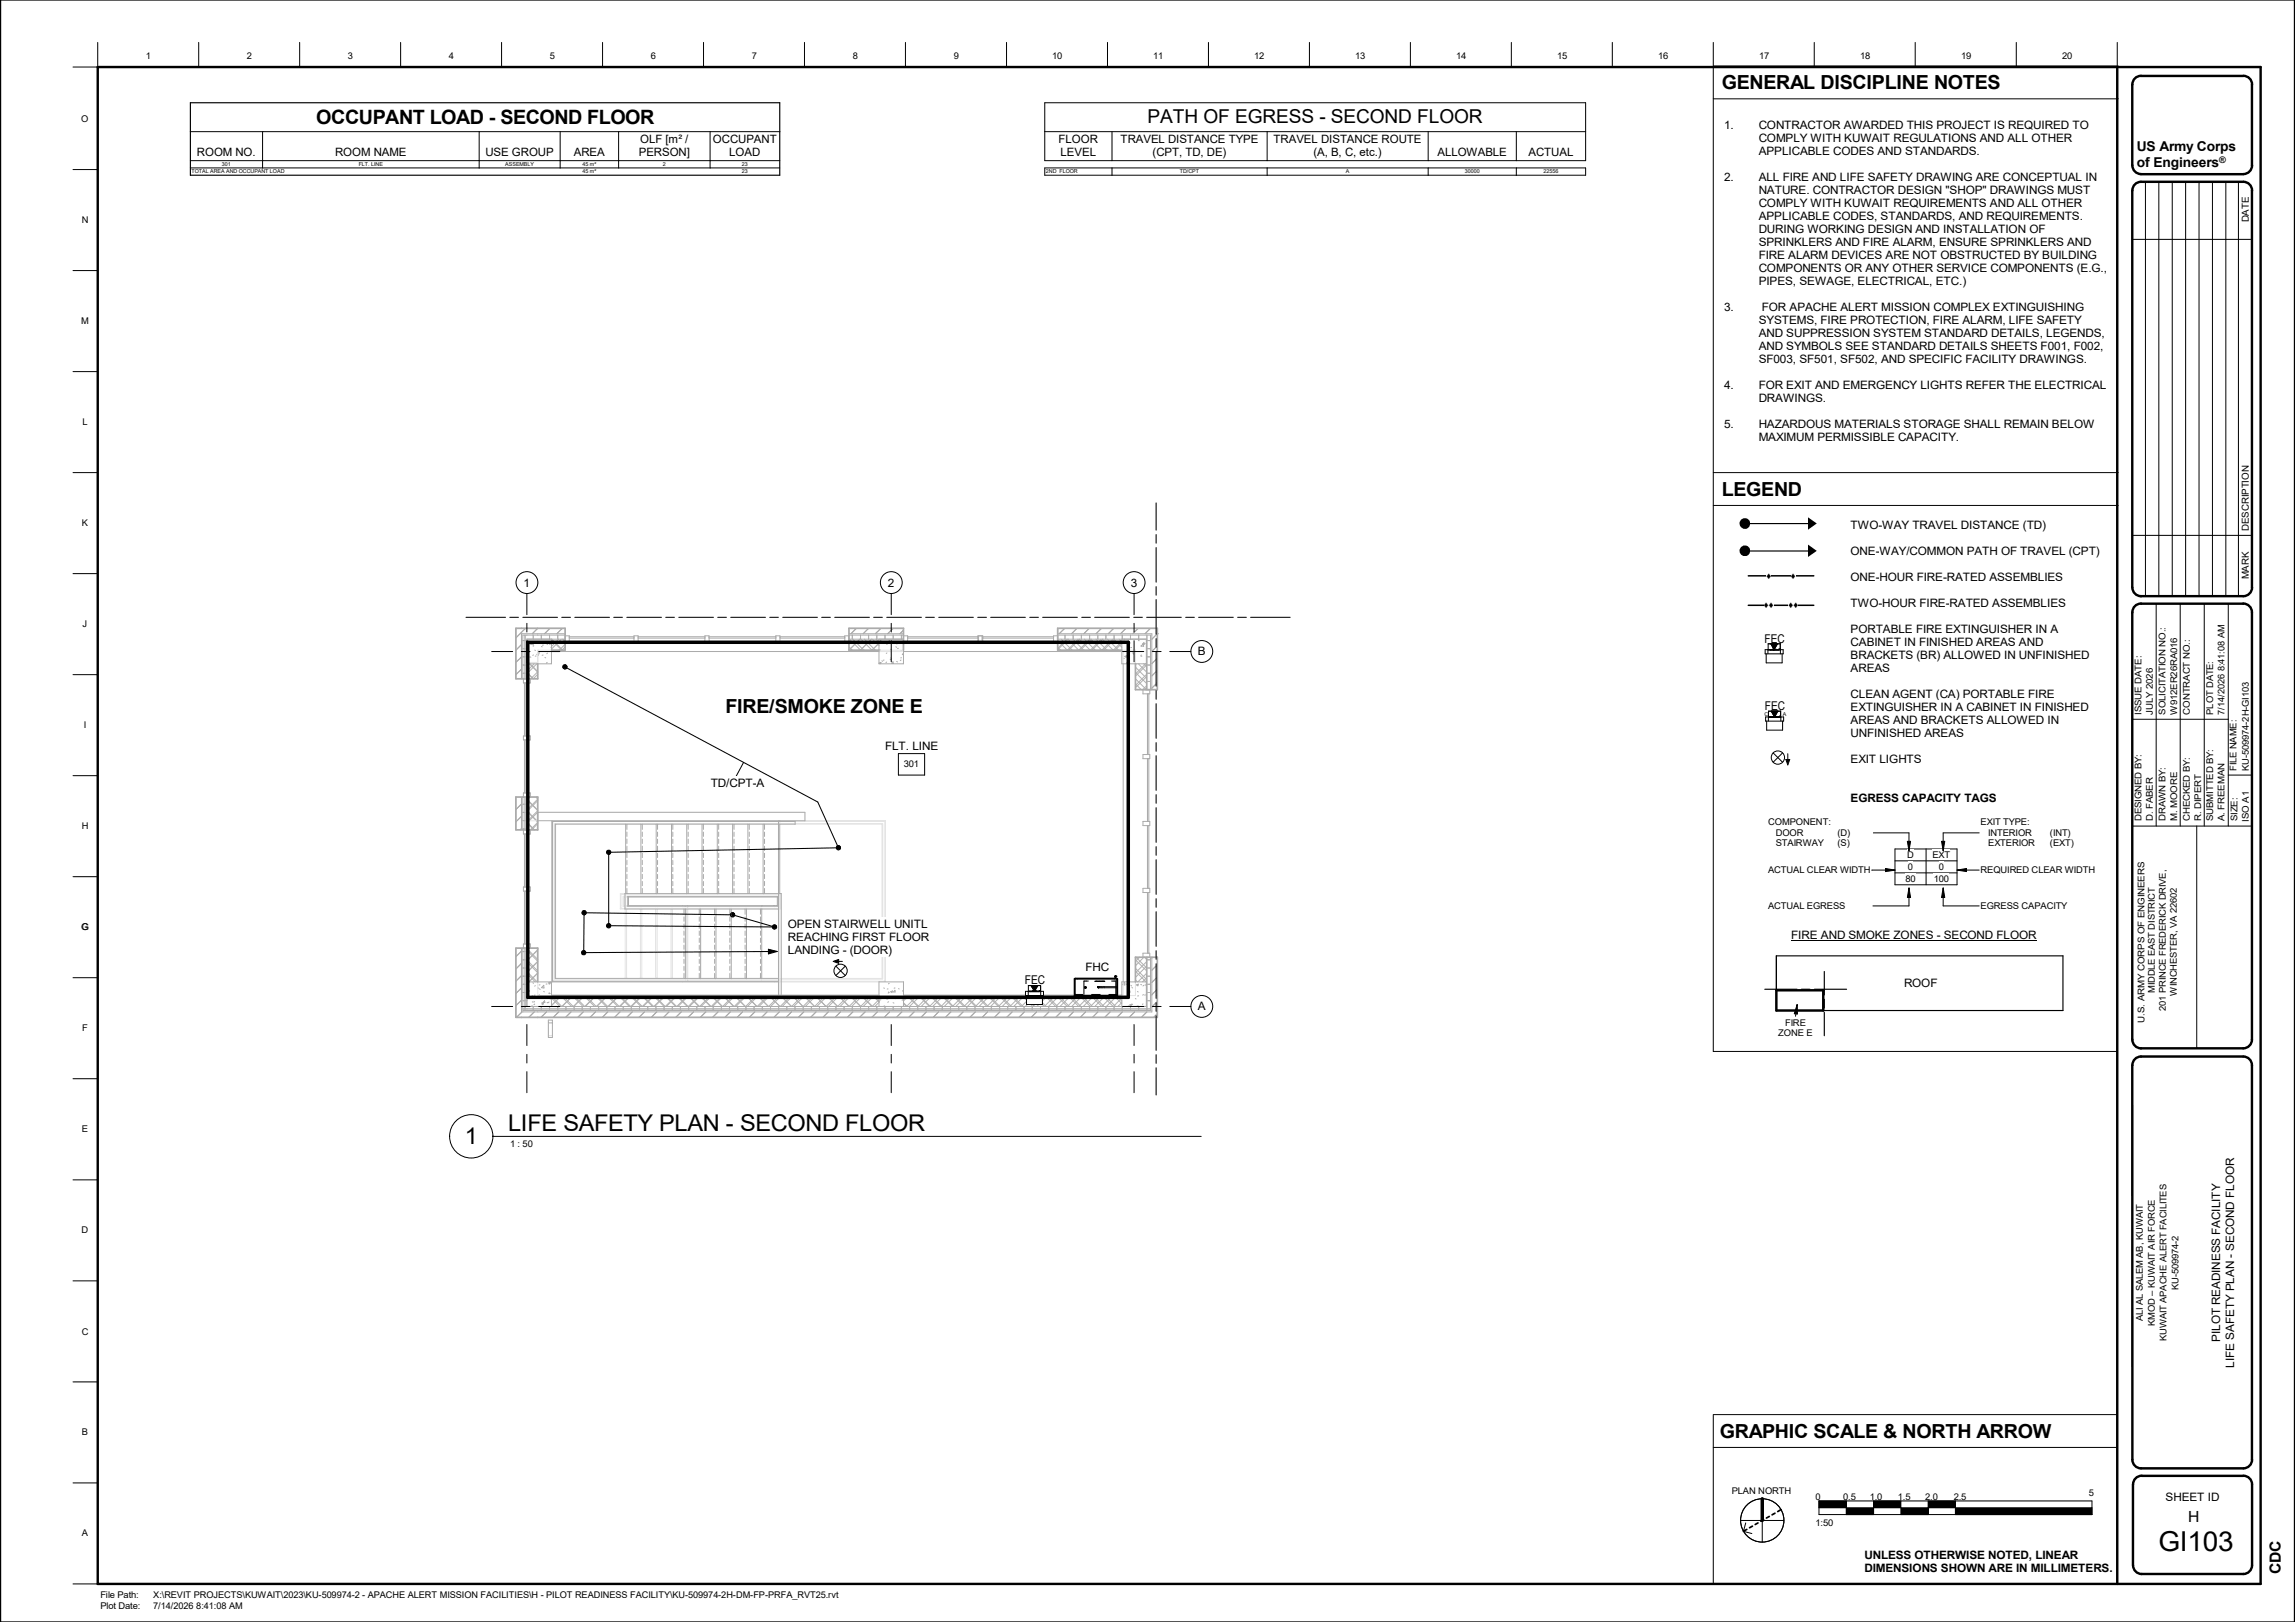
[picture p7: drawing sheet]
<svg xmlns="http://www.w3.org/2000/svg" width="841mm" height="594mm" viewBox="0 0 841 594" stroke-linecap="round" stroke-linejoin="round" font-family="sans-serif">
<defs><g id="words">
<text font-size="10.1" x="791" y="567.9">GI103</text>
<g font-size="8.4">
<text x="170.3" y="418.9">1</text>
<text x="186.2" y="414.2">LIFE SAFETY PLAN -</text>
<text x="271.2" y="414.2">SECOND FLOOR</text>
</g>
<text font-size="7.2" x="115.9" y="45.3">OCCUPANT LOAD - SECOND FLOOR</text>
<g font-size="7.1">
<text x="630.9" y="32.7">GENERAL DISCIPLINE NOTES</text>
<text x="630.9" y="181.7">LEGEND</text>
<text x="265.8" y="261.3">FIRE/SMOKE ZONE E</text>
<text x="630.3" y="526.7">GRAPHIC SCALE &amp; NORTH ARROW</text>
</g>
<text font-size="7" x="420.5" y="45.2">PATH OF EGRESS - SECOND FLOOR</text>
<g font-size="5.6">
<text x="801.8" y="557.4">H</text>
<text x="835.8" y="576.7" transform="rotate(-90 835.8 576.7)">CDC</text>
</g>
<g font-size="5">
<text x="783.1" y="55.5">US Army Corps</text>
<text x="783.1" y="61.3">of Engineers</text>
</g>
<g font-size="4.4">
<text x="646.6" y="235.3">FEC</text>
<text x="646.8" y="260">FEC</text>
<text x="375.6" y="360.5">FEC</text>
</g>
<g font-size="4.3">
<text x="191.9" y="214.8">1</text>
<text x="325.4" y="214.8">2</text>
<text x="414.4" y="214.8">3</text>
<text x="439" y="240">B</text>
<text x="324.4" y="274.8">FLT. LINE</text>
<text x="260.4" y="288.1">TD/CPT-A</text>
<text x="697.7" y="361.4">ROOF</text>
<text x="439" y="370.1">A</text>
<text x="813.6" y="491.5" transform="rotate(-90 813.6 491.5)">PILOT READINESS FACILITY</text>
<text x="818.7" y="500.9" transform="rotate(-90 818.7 500.9)">LIFE SAFETY PLAN - SECOND FLOOR</text>
</g>
<g font-size="4.2">
<text x="631.8" y="47.4">1.</text>
<text x="644.5" y="47.4">CONTRACTOR AWARDED THIS PROJECT IS REQUIRED TO</text>
<text x="234.7" y="52.5">OLF [m² /</text>
<text x="261.3" y="52.5">OCCUPANT</text>
<text x="387.9" y="52.5">FLOOR</text>
<text x="410.7" y="52.5">TRAVEL DISTANCE TYPE</text>
<text x="466.7" y="52.5">TRAVEL DISTANCE ROUTE</text>
<text x="644.5" y="52.2">COMPLY WITH KUWAIT REGULATIONS AND ALL OTHER</text>
<text x="72.2" y="57.3">ROOM NO.</text>
<text x="122.8" y="57.3">ROOM NAME</text>
<text x="177.9" y="57.3">USE GROUP</text>
<text x="210.3" y="57.3">AREA</text>
<text x="234.1" y="57.2">PERSON]</text>
<text x="267.3" y="57.2">LOAD</text>
<text x="388.6" y="57.2">LEVEL</text>
<text x="422.4" y="57.2">(CPT, TD, DE)</text>
<text x="481.3" y="57.2">(A, B, C, etc.)</text>
<text x="526.8" y="57.3">ALLOWABLE</text>
<text x="560.1" y="57.3">ACTUAL</text>
<text x="644.5" y="56.9">APPLICABLE CODES AND STANDARDS.</text>
<text x="631.8" y="66.4">2.</text>
<text x="644.5" y="66.4">ALL FIRE AND LIFE SAFETY DRAWING ARE CONCEPTUAL IN</text>
<text x="644.5" y="71.2">NATURE. CONTRACTOR DESIGN &quot;SHOP&quot; DRAWINGS MUST</text>
<text x="644.5" y="75.9">COMPLY WITH KUWAIT REQUIREMENTS AND ALL OTHER</text>
<text x="644.5" y="80.7">APPLICABLE CODES, STANDARDS, AND REQUIREMENTS.</text>
<text x="644.5" y="85.5">DURING WORKING DESIGN AND INSTALLATION OF</text>
<text x="644.5" y="90.3">SPRINKLERS AND FIRE ALARM, ENSURE SPRINKLERS AND</text>
<text x="644.5" y="95">FIRE ALARM DEVICES ARE NOT OBSTRUCTED BY BUILDING</text>
<text x="644.5" y="99.8">COMPONENTS OR ANY OTHER SERVICE COMPONENTS (E.G.,</text>
<text x="644.5" y="104.5">PIPES, SEWAGE, ELECTRICAL, ETC.)</text>
<text x="631.8" y="114">3.</text>
<text x="644.5" y="118.8">SYSTEMS, FIRE PROTECTION, FIRE ALARM, LIFE SAFETY</text>
<text x="645.7" y="114">FOR APACHE ALERT MISSION COMPLEX EXTINGUISHING</text>
<text x="644.5" y="123.6">AND SUPPRESSION SYSTEM STANDARD DETAILS, LEGENDS,</text>
<text x="644.5" y="128.4">AND SYMBOLS SEE STANDARD DETAILS SHEETS F001, F002,</text>
<text x="644.5" y="133.1">SF003, SF501, SF502, AND SPECIFIC FACILITY DRAWINGS.</text>
<text x="631.8" y="142.6">4.</text>
<text x="644.5" y="142.6">FOR EXIT AND EMERGENCY LIGHTS REFER THE ELECTRICAL</text>
<text x="644.5" y="147.4">DRAWINGS.</text>
<text x="631.8" y="156.9">5.</text>
<text x="644.5" y="156.9">HAZARDOUS MATERIALS STORAGE SHALL REMAIN BELOW</text>
<text x="644.5" y="161.7">MAXIMUM PERMISSIBLE CAPACITY.</text>
<text x="678.2" y="193.6">TWO-WAY TRAVEL DISTANCE (TD)</text>
<text x="678.2" y="203.2">ONE-WAY/COMMON PATH OF TRAVEL (CPT)</text>
<text x="678.2" y="212.7">ONE-HOUR FIRE-RATED ASSEMBLIES</text>
<text x="678.2" y="222.2">TWO-HOUR FIRE-RATED ASSEMBLIES</text>
<text x="678.2" y="231.7">PORTABLE FIRE EXTINGUISHER IN A</text>
<text x="678.2" y="236.5">CABINET IN FINISHED AREAS AND</text>
<text x="678.2" y="241.3">BRACKETS (BR) ALLOWED IN UNFINISHED</text>
<text x="678.2" y="246">AREAS</text>
<text x="678.2" y="255.6">CLEAN AGENT (CA) PORTABLE FIRE</text>
<text x="678.2" y="260.3">EXTINGUISHER IN A CABINET IN FINISHED</text>
<text x="678.2" y="265.1">AREAS AND BRACKETS ALLOWED IN</text>
<text x="678.2" y="269.8">UNFINISHED AREAS</text>
<text x="678.2" y="279.4">EXIT LIGHTS</text>
<text x="678.2" y="293.8">EGRESS CAPACITY TAGS</text>
<text x="288.8" y="339.8">OPEN STAIRWELL UNITL</text>
<text x="288.8" y="344.6">REACHING FIRST FLOOR</text>
<text x="656.4" y="343.8">FIRE AND SMOKE ZONES -</text>
<text x="712.3" y="343.8">SECOND FLOOR</text>
<text x="288.8" y="349.3">LANDING -</text>
<text x="311.4" y="349.3">(DOOR)</text>
<text x="397.8" y="355.8">FHC</text>
<text x="793.6" y="549.7">SHEET ID</text>
<text x="683.2" y="570.8">UNLESS OTHERWISE NOTED, LINEAR</text>
<text x="683.2" y="575.8">DIMENSIONS SHOWN ARE IN MILLIMETERS.</text>
</g>
<g font-size="3.5">
<text x="824.1" y="81.4" transform="rotate(-90 824.1 81.4)">DATE</text>
<text x="824.1" y="194.4" transform="rotate(-90 824.1 194.4)">DESCRIPTION</text>
<text x="824.1" y="212.2" transform="rotate(-90 824.1 212.2)">MARK</text>
</g>
<g font-size="3.4">
<text x="53.5" y="21.5">1</text>
<text x="90.5" y="21.5">2</text>
<text x="127.5" y="21.5">3</text>
<text x="164.5" y="21.5">4</text>
<text x="201.5" y="21.5">5</text>
<text x="238.5" y="21.5">6</text>
<text x="275.5" y="21.5">7</text>
<text x="312.5" y="21.5">8</text>
<text x="349.5" y="21.5">9</text>
<text x="385.6" y="21.5">10</text>
<text x="422.6" y="21.5">11</text>
<text x="459.6" y="21.5">12</text>
<text x="496.6" y="21.5">13</text>
<text x="533.7" y="21.5">14</text>
<text x="570.7" y="21.5">15</text>
<text x="607.7" y="21.5">16</text>
<text x="644.7" y="21.5">17</text>
<text x="681.7" y="21.5">18</text>
<text x="718.7" y="21.5">19</text>
<text x="755.6" y="21.5">20</text>
<text x="29.8" y="44.6">O</text>
<text x="29.9" y="81.6">N</text>
<text x="29.8" y="118.6">M</text>
<text x="30.2" y="155.6">L</text>
<text x="30" y="192.6">K</text>
<text x="647.3" y="211.9">♦</text>
<text x="656.3" y="211.9">♦</text>
<text x="646.4" y="222.7">♦♦</text>
<text x="655.4" y="222.7">♦♦</text>
<text x="30.3" y="229.6">J</text>
<text x="784.8" y="261.7" transform="rotate(-90 784.8 261.7)">ISSUE DATE:</text>
<text x="788.9" y="261.7" transform="rotate(-90 788.9 261.7)">JULY 2026</text>
<text x="793.6" y="261.7" transform="rotate(-90 793.6 261.7)">SOLICITATION NO.:</text>
<text x="797.8" y="261.7" transform="rotate(-90 797.8 261.7)">W912ER26RA016</text>
<text x="802.4" y="261.7" transform="rotate(-90 802.4 261.7)">CONTRACT NO.:</text>
<text x="811.1" y="261.7" transform="rotate(-90 811.1 261.7)">PLOT DATE:</text>
<text x="815.2" y="261.7" transform="rotate(-90 815.2 261.7)">7/14/2026 8:41:08 AM</text>
<text x="30.7" y="266.6">I</text>
<text x="331.2" y="281.1">301</text>
<text x="819.6" y="282.3" transform="rotate(-90 819.6 282.3)">FILE NAME:</text>
<text x="824.1" y="282.3" transform="rotate(-90 824.1 282.3)">KU-509974-2H-GI103</text>
<text x="29.9" y="303.6">H</text>
<text x="648" y="302.3">COMPONENT:</text>
<text x="725.8" y="302.3">EXIT TYPE:</text>
<text x="784.8" y="300.8" transform="rotate(-90 784.8 300.8)">DESIGNED BY:</text>
<text x="788.9" y="300.8" transform="rotate(-90 788.9 300.8)">D. FABER</text>
<text x="793.6" y="300.8" transform="rotate(-90 793.6 300.8)">DRAWN BY:</text>
<text x="797.8" y="300.8" transform="rotate(-90 797.8 300.8)">M. MOORE</text>
<text x="802.4" y="300.8" transform="rotate(-90 802.4 300.8)">CHECKED BY:</text>
<text x="806.6" y="300.8" transform="rotate(-90 806.6 300.8)">R. DIPERT</text>
<text x="811.1" y="300.8" transform="rotate(-90 811.1 300.8)">SUBMITTED BY:</text>
<text x="815.2" y="300.8" transform="rotate(-90 815.2 300.8)">A. FREEMAN</text>
<text x="820" y="300.8" transform="rotate(-90 820 300.8)">SIZE:</text>
<text x="824.1" y="300.9" transform="rotate(-90 824.1 300.9)">ISO A1</text>
<text x="650.7" y="306.2">DOOR</text>
<text x="650.7" y="310">STAIRWAY</text>
<text x="673.4" y="306.2">(D)</text>
<text x="673.4" y="310">(S)</text>
<text x="728.6" y="306.2">INTERIOR</text>
<text x="728.6" y="310">EXTERIOR</text>
<text x="751.2" y="306.2">(INT)</text>
<text x="751.2" y="310">(EXT)</text>
<text x="698.9" y="314.2">D</text>
<text x="708.2" y="314.2">EXT</text>
<text x="648" y="319.8">ACTUAL CLEAR WIDTH</text>
<text x="698.2" y="323">80</text>
<text x="699.2" y="318.6">0</text>
<text x="708.7" y="323">100</text>
<text x="710.5" y="318.6">0</text>
<text x="725.8" y="319.8">REQUIRED CLEAR WIDTH</text>
<text x="648" y="333">ACTUAL EGRESS</text>
<text x="725.8" y="333">EGRESS CAPACITY</text>
<text x="29.8" y="340.6">G</text>
<text x="789.7" y="363.8" transform="rotate(-90 789.7 363.8)">MIDDLE EAST DISTRICT</text>
<text x="797.7" y="364.6" transform="rotate(-90 797.7 364.6)">WINCHESTER, VA 22602</text>
<text x="793.7" y="370.2" transform="rotate(-90 793.7 370.2)">201 PRINCE FREDERICK DRIVE,</text>
<text x="30.1" y="377.6">F</text>
<text x="654.2" y="375.8">FIRE</text>
<text x="785.8" y="374.5" transform="rotate(-90 785.8 374.5)">U.S. ARMY CORPS OF ENGINEERS</text>
<text x="651.6" y="379.6">ZONE E</text>
<text x="30" y="414.7">E</text>
<text x="186.9" y="420.1">1 : 50</text>
<text x="29.9" y="451.7">D</text>
<text x="798.3" y="472.5" transform="rotate(-90 798.3 472.5)">KU-509974-2</text>
<text x="785.2" y="483.9" transform="rotate(-90 785.2 483.9)">ALI AL SALEM AB, KUWAIT</text>
<text x="789.7" y="485.6" transform="rotate(-90 789.7 485.6)">KMOD – KUWAIT AIR FORCE</text>
<text x="29.9" y="488.8">C</text>
<text x="794" y="491.3" transform="rotate(-90 794 491.3)">KUWAIT APACHE ALERT FACILITES</text>
<text x="30" y="525.7">B</text>
<text x="634.6" y="547.1">PLAN NORTH</text>
<text x="665.3" y="549.3">0</text>
<text x="675.5" y="549.3">0.5</text>
<text x="685.2" y="549.3">1.0</text>
<text x="695.5" y="549.3">1.5</text>
<text x="705.5" y="549.3">2.0</text>
<text x="715.9" y="549.3">2.5</text>
<text x="765.5" y="548">5</text>
<text x="30" y="562.7">A</text>
<text x="665.3" y="558.8">1:50</text>
<text x="36.8" y="585.4">File Path:</text>
<text x="56.1" y="585.4">X:\REVIT PROJECTS\KUWAIT\2023\KU-509974-2 - APACHE ALERT MISSION FACILITIES\H - PILOT READINESS FACILITY\KU-509974-2H-DM-FP-PRFA_RVT25.rvt</text>
<text x="36.8" y="589.5">Plot Date:</text>
<text x="56.1" y="589.5">7/14/2026 8:41:08 AM</text>
</g>
<text font-size="3.3" x="813.3" y="59.8">®</text>
<g font-size="2">
<text x="70.2" y="63.5">TOTAL AREA AND OCCUPANT LOAD</text>
<text x="81.3" y="60.8">301</text>
<text x="131.4" y="60.8">FLT. LINE</text>
<text x="185.2" y="60.8">ASSEMBLY</text>
<text x="213.4" y="63.5">45 m²</text>
<text x="213.4" y="60.8">45 m²</text>
<text x="242.9" y="60.8">2</text>
<text x="271.9" y="60.8">23</text>
<text x="271.9" y="63.5">23</text>
<text x="383.3" y="63.5">2ND FLOOR</text>
<text x="432.4" y="63.5">TD/CPT</text>
<text x="493.2" y="63.5">A</text>
<text x="536.8" y="63.5">30000</text>
<text x="565.7" y="63.5">22556</text>
</g>
<g font-size="1.9">
<text x="646.6" y="262.4">C</text>
<text x="653.4" y="262.4">A</text>
</g>
</g></defs>
<g fill="#000">
<path d="M649 235.8h2.4v2.1h-2.4zM206.2 243.5h1.6v1.5h-1.6zM649.1 260.5h2.4v2h-2.4zM222.3 311.4h1.6v1.5h-1.6zM306.5 309.7h1.5v1.5h-1.5zM213.3 333.5h1.5v1.6h-1.5zM222.2 338.3h1.6v1.5h-1.6zM267.7 334.3h1.5v1.5h-1.5zM213.1 348.2h1.6v1.5h-1.6zM281.6 347.7h3.2v1.6h-3.2zM283 338.7h1.6v1.6h-1.6zM377.9 361h2.4v2h-2.4z"/>
<circle cx="408.9" cy="357.6" r=".28"/>
</g>
<g fill="none" stroke="#ababab" stroke-width=".37">
<path d="M191.1 236.1l-2 2M192.6 230.1l-3.5 3.5M193.1 236.6l.2 .1M195.3 235.2l.1 1-.9-.2zM195.5 239.9l-.3 .2M195.6 236.5l-.2 .2M196 238.1l.2 .2M196.3 235.4l.3 .2M196.8 239.6l.7-.2-.2 .6zM197.1 230.1l-2 2M197.5 238.5l.1 .6h-.6zM198.4 236.8l.3 .1"/>
<path d="M199 239.9l-.3 .1M199.1 236.3h-.3M200.6 239.2l-.2 .2M200.7 235.8l-.2 .3M201.5 230.1l-1.9 2M201.7 235.9l-.4 .1M201.7 235.6l.3 .2M201.9 237.1l.2 .1M202.1 238.6h120M202.1 234.1v9h-9M206.1 230.1l-2.1 2M207.1 234.1h-14v14.5"/>
<path d="M207.1 232.1h-16v16.5M207.1 232.6h-15.5v16M207.1 232.9h1.5v2.5h-1.5zM208.6 233.2h23.7M208.6 233.7h23.7M232.3 232.9h1.5v2.5h-1.5zM233.8 233.2h24.5M233.8 233.7h24.5M258.3 232.9h1.5v2.5h-1.5zM259.8 233.2h24.5M259.8 233.7h24.5M284.3 232.9h1.5v2.5h-1.5z"/>
<path d="M285.8 233.2h23.8M285.8 233.7h23.8M309.6 232.9h1.5v2.5h-1.5zM311.1 234.1h20M311.1 232.1h20M311.1 232.6h20M313.8 230.1l-2 2M318.3 230.1l-2 2M322.1 234.1v9h9v-10.2h1.5v2.5h-1.5M322.4 237.9l.2 .2M322.8 230.1l-2 2M322.9 234.6l-.3 .1"/>
<path d="M323 235.5l.3 .2M324.6 235.5l.7-.3-.2 .6zM325 239.1l-.2 .2M325.2 235.8l-.3 .1M325.8 234.7l.2 .6h-.7zM325.9 234.6l.2 .3M326.7 237.7l-.4 .1M327.3 230.1l-2 2M328.3 236.9l.2 .2M328.4 235.7l.3 .2M329.2 237.4l-.3 .1M330.3 238.4l-.3 .1"/>
<path d="M330.5 235l-.3 .2M331.1 230.8l-1.3 1.3M331.1 239.4l-.4 .2 .4 .3M331.1 238.6h80M332.6 233.2h25.8M332.6 233.7h25.8M358.4 232.9h1.7v2.5h-1.7zM358.6 232.9v2.5M359.9 232.9v2.5M360.1 233.2h26M360.1 233.7h26M386.1 232.9h1.5v2.5h-1.5z"/>
<path d="M387.6 232.1h34.5v20.5M387.6 234.1h32.5v18.5M387.6 232.6h34v20M390.2 230.1l-2 2M394.7 230.1l-2 2M399.2 230.1l-2 2M403.6 230.1l-1.9 2M408.1 230.1l-2 2M411.1 234.1v9h9M411.2 235.5l.3 .2M411.9 234.7l.1 .7-.6-.1zM412 234.1h.1"/>
<path d="M412.6 230.1l-2 2M413.3 237.2l-.3 .2M414 235.3l.2 .2M414.7 237.2h-.3M415.1 239.1l.3 .2M415.2 239.4l.3 .2M417.1 230.1l-2 2M417.2 234.5l.2 .2M417.2 234.2l.3 .2M418.3 239.9l-.3 .2M418.4 236.5l-.2 .2M419 235.8l.1 .9-.9-.1z"/>
<path d="M419.2 235.4l.1 .6-.6-.1zM419.4 235.6l.3 .2M421.6 230.1l-2 2M424.1 232.1h.1M424.1 232.1l-2 2M424.1 236.6l-2 2M191.1 240.6l-2 2M191.1 245.1l-2 2M191.8 248.6h2.6v1.5h-2.6zM192.2 250.1v19.4M192.7 250.1v19.4M193.1 250.1v19.4"/>
<path d="M194.3 240.6l.2 .1M196.5 240.3h-.4M199.7 240.8l.3 .2M200.5 242.6l-.3 .2M322.5 243.1l-.4-.2 .7-.3-.1 .5M323.2 242l.3 .2M324 241.8h-.3M324.9 242.5l-.2 .2M326.3 241.4l.2 .3M326.5 240.9l.2 .2M326.6 241.4l-.4 .1M327.2 242.4l.2 .6h-.6z"/>
<path d="M328.6 242.3l.3 .1M330.2 241.7l-.3 .2M330.4 240.9l-.3 .1M411.6 243.1v116.5M412 241.1l-.3 .1M412.2 240.4l.7-.3-.2 .6zM413.2 240.5l-.3 .2M413.3 242.4l.1 .6h-.6zM418.5 240.3l-.4 .1M418.8 252.6h2.5v1.5h-2.5zM420.5 254.1v22.3M421 254.1v22.3"/>
<path d="M424.1 241.1l-2 2M424.1 245.6l-2 2M424.1 250.1l-2 2M191.8 269.5h2.6v1.5h-2.6zM192.2 271v19.4M192.7 271v19.4M193.1 271v19.4M418.8 276.4h2.5v1.5h-2.5zM420.5 277.9v23M421 277.9v23M189.1 291.9v.1M191.1 294.5l-2 2"/>
<path d="M191.1 299l-2 2M191.1 291.9v12.1M191.6 291.9v12.1M191.8 290.4h2.6v1.5h-2.6zM193.1 291.9v12.1M197.1 297.5h97.9v3.1h-97.9zM191.1 303.5l-.5 .5M191.8 304h2.6v1.5h-2.6zM192.2 305.5v19.4M192.7 305.5v19.4M202.2 300.6v59h83.1M229.3 301.9v25.4"/>
<path d="M229.7 301.9v1.9M229.7 304.8v1.6M229.7 307.3v1.6M229.7 309.9v1.6M229.7 312.5v1.6M229.7 315.1v1.6M229.7 317.7v1.5M234.9 301.9v25.4M235.4 301.9v1.9M235.4 304.8v1.6M235.4 307.3v1.6M235.4 309.9v1.6"/>
<path d="M235.4 312.5v1.6M235.4 315.1v1.6M235.4 317.7v1.5M240.5 301.9v25.4M241 301.9v1.9M241 304.8v1.6M241 307.3v1.6M241 309.9v1.6M241 312.5v1.6M241 315.1v1.6M241 317.7v1.5M246.1 301.9v25.4"/>
<path d="M246.5 301.9v1.9M246.5 304.8v1.6M246.5 307.3v1.6M246.5 309.9v1.6M246.5 312.5v1.6M246.5 315.1v1.6M246.5 317.7v1.5M251.7 301.9v25.4M252.2 301.9v1.9M252.2 304.8v1.6M252.2 307.3v1.6M252.2 309.9v1.6"/>
<path d="M252.2 312.5v1.6M252.2 315.1v1.6M252.2 317.7v1.5M257.3 301.9v25.4M257.8 301.9v1.9M257.8 304.8v1.6M257.8 307.3v1.6M257.8 309.9v1.6M257.8 312.5v1.6M257.8 315.1v1.6M257.8 317.7v1.5M262.8 301.9v25.4"/>
<path d="M263.4 301.9v1.9M263.4 304.8v1.6M263.4 307.3v1.6M263.4 309.9v1.6M263.4 312.5v1.6M263.4 315.1v1.6M263.4 317.7v1.5M268.5 301.9v25.4M269 301.9v1.9M269 304.8v1.6M269 307.3v1.6M269 309.9v1.6"/>
<path d="M269 312.5v1.6M269 315.1v1.6M269 317.7v1.5M274.1 301.9v25.4M274.6 301.9v1.9M274.6 304.8v1.6M274.6 307.3v1.6M274.6 309.9v1.6M274.6 312.5v1.6M274.6 315.1v1.6M274.6 317.7v1.5M279.7 301.9v25.4"/>
<path d="M280.2 301.9v1.9M280.2 304.8v1.6M280.2 307.3v1.6M280.2 309.9v1.6M280.2 312.5v1.6M280.2 315.1v1.6M280.2 317.7v1.5M285.3 300.6v64M285.7 300.6v.3M285.7 301.9v25.4M418.8 300.9h2.5v1.5h-2.5zM420.5 302.4v23"/>
<path d="M421 302.4v23M191.8 324.9h2.6v1.5h-2.6zM192.2 326.4v19.3M192.7 326.4v19.3M229.7 320.3v1.5M229.7 322.8v1.6M229.7 325.4v1.9M235.4 320.3v1.5M235.4 322.8v1.6M235.4 325.4v1.9M241 320.3v1.5M241 322.8v1.6"/>
<path d="M241 325.4v1.9M246.5 320.3v1.5M246.5 322.8v1.6M246.5 325.4v1.9M250.7 333v1.9M250.7 335.8v1.6M250.7 338.4v1.6M251.2 333v25.4M252.2 320.3v1.5M252.2 322.8v1.6M252.2 325.4v1.9M256.2 333v1.9"/>
<path d="M256.2 335.8v1.6M256.2 338.4v1.6M256.8 333v25.4M257.8 320.3v1.5M257.8 322.8v1.6M257.8 325.4v1.9M261.9 333v1.9M261.9 335.8v1.6M261.9 338.4v1.6M262.4 333v25.4M263.4 320.3v1.5M263.4 322.8v1.6"/>
<path d="M263.4 325.4v1.9M267.5 333v1.9M267.5 335.8v1.6M267.5 338.4v1.6M268 333v25.4M269 320.3v1.5M269 322.8v1.6M269 325.4v1.9M273 333v1.9M273 335.8v1.6M273 338.4v1.6M273.6 333v25.4"/>
<path d="M274.6 320.3v1.5M274.6 322.8v1.6M274.6 325.4v1.9M278.7 333v1.9M278.7 335.8v1.6M278.7 338.4v1.6M279.1 333v25.4M280.2 320.3v1.5M280.2 322.8v1.6M280.2 325.4v1.9M284.9 328.5v3.2h-54.6v-3.2h55M285.3 333h-56.3v-5.7h57.3v37.3"/>
<path d="M285.3 328.3h-55.3v3.6h55.1v-3.4M418.8 325.4h2.5v1.5h-2.5zM420.5 326.9v22.2M421 326.9v22.2M191.1 352.8l-2 2.1M191.1 348.4l-2 2M191.1 357.4l-2 2M191.1 347.3v23.3h231v-20M191.6 347.3v22.8h230v-19.5M191.8 345.7h2.6v1.6h-2.6zM193.1 347.3v21.3h227v-18M193.1 359.6h9v9"/>
<path d="M195.3 360l.2 .2M250.7 341v1.6M250.7 343.6v1.6M250.7 346.2v1.5M250.7 348.7v1.6M250.7 351.3v1.6M250.7 353.9v1.6M250.7 356.5v1.9M256.2 341v1.6M256.2 343.6v1.6M256.2 346.2v1.5M256.2 348.7v1.6"/>
<path d="M256.2 351.3v1.6M256.2 353.9v1.6M256.2 356.5v1.9M261.9 341v1.6M261.9 343.6v1.6M261.9 346.2v1.5M261.9 348.7v1.6M261.9 351.3v1.6M261.9 353.9v1.6M261.9 356.5v1.9M267.5 341v1.6M267.5 343.6v1.6"/>
<path d="M267.5 346.2v1.5M267.5 348.7v1.6M267.5 351.3v1.6M267.5 353.9v1.6M267.5 356.5v1.9M273 341v1.6M273 343.6v1.6M273 346.2v1.5M273 348.7v1.6M273 351.3v1.6M273 353.9v1.6M273 356.5v1.9"/>
<path d="M278.7 341v1.6M278.7 343.6v1.6M278.7 346.2v1.5M278.7 348.7v1.6M278.7 351.3v1.6M278.7 353.9v1.6M278.7 356.5v1.9M285.3 358.4h-81.8v-56.5h87.9v-1h-88.9v58.5h82.8M412.1 359.8l.1 1-.9-.2zM418.8 349.1h2.5v1.5h-2.5zM420.1 359.6h-9v9M422.4 350.6l-.3 .3"/>
<path d="M424.1 353.4l-2 1.9M424.1 357.8l-2 2M191.1 361.9l-2 2M191.1 366.4l-2 1.9M191.3 370.6l-2 2M193.1 363h.1M193.2 363l-.1 .3M193.8 362.9l.3 .2M195.1 366.9l.3 .2M195.1 368.4l-.3 .1M195.2 364.7l-.3 .1M195.7 366.7l.2 .3"/>
<path d="M195.8 370.6l-2 2M196 367.7l-.3 .3M196 364.4l-.2 .2M196.2 361l-.3 .2M197.1 361.7l.3 .2M197.7 362.2l.3 .2M197.8 364.4h-.4M197.9 360.7l-.3 .1M198.5 367.4l.8-.3-.2 .6zM199 367.9l-.4 .1M199.2 363.1l.3 .2M199.3 360.9v1l-.8-.2z"/>
<path d="M199.6 366.5l.1 .7-.6-.1zM200.3 370.6l-2.1 2M200.4 360.4h-.3M200.5 367.2l.3 .1M201 373.6h1.4v6.4h-1.4zM201 374.6h1.4M201 360l.7-.3-.2 .6zM201.2 367l-.2 .2M201.3 363.6l-.2 .2M201.5 360.3l-.3 .1M201.6 365.7l.2 .3M201.6 363.9h-.3"/>
<path d="M204.8 370.6l-2.1 2M209.3 370.6l-2 2M213.7 370.6l-1.9 2M218.2 370.6l-2 2M222.7 370.6l-2 2M227.2 370.6l-2 2M231.7 370.6l-2 2M236.2 370.6l-2 2M240.7 370.6l-2 2M245.2 370.6l-2 2M249.6 370.6l-2 2M254.2 370.6l-2.1 2"/>
<path d="M258.7 370.6l-2.1 2M263.1 370.6l-2 2M267.6 370.6l-2 2M272.1 370.6l-2 2M276.6 370.6l-2 2M281.1 370.6l-2 2M285.6 370.6l-2 2M290.1 370.6l-2 2M294.6 370.6l-2 2M299 370.6l-1.9 2M303.5 370.6l-2 2M308 370.6l-2 2"/>
<path d="M312.5 370.6l-2 2M317 370.6l-2 2M321.5 370.6l-2 2M322.1 368.6v-9h9v9M322.1 366.6l.2 .2M322.8 366.2l-.3 .1M323.8 361.8l.3 .2M324 368.4l.3 .2M325.3 365.9h-.3M325.5 362.2h-.4M325.6 363.3l.2 .2M325.6 366.9l-.3 .2"/>
<path d="M325.8 363.5l-.3 .2M325.9 360.1l-.3 .2M326 370.6l-2 2M326.4 363.2l.7-.2-.2 .6zM327.3 367.2l.3 .2M328 362.7v.6h-.6zM328 361.9h-.3M328 365.5l.3 .3M329.2 365.4h-.4M329.3 362.1l.2 .1M329.4 368.6h.1M330.5 370.6l-2 2"/>
<path d="M330.8 366.2l-.2 .2M331 362.8l-.3 .2M335 370.6l-2 2M339.5 370.6l-2 2M344 370.6l-2 2M348.4 370.6l-1.9 2M352.9 370.6l-2 2M357.4 370.6l-2 2M361.9 370.6l-2 2M366.4 370.6l-2 2M370.9 370.6l-2 2M375.4 370.6l-2 2"/>
<path d="M379.9 370.6l-2 2M384.4 370.6l-2 2M388.9 370.6l-2 2M393.4 370.6l-2 2M397.8 370.6l-1.9 2M402.3 370.6l-2 2M406.8 370.6l-2 2M411.1 364.3l.1 .1M411.3 370.6l-2 2M412.6 360.3l.3 .2M413.5 361.6l-.3 .1M413.6 368.4l-.3 .2"/>
<path d="M413.7 365l-.2 .3M413.9 361.7l-.3 .2M414 362.8l.1 .6-.6-.1zM414 368.1l.7-.3-.2 .6zM414.4 360.9l.3 .2M414.8 361.7l.3 .2M414.8 367.7l.3 .3M415.8 370.6l-2 2M416.1 365.7l.2 .2M416.5 360.7l.7-.2-.2 .6zM416.9 363.1l.2 .2M417.1 368.4l-.3 .1"/>
<path d="M417.2 364.7l-.3 .1M418 360.6l.3 .1M418.9 367.7l-.3 .2M419 364.3l-.2 .2M419.1 360.9l-.3 .2M419.8 364.4h-.4M419.9 360.8h-.3M420.3 370.6l-2 2M424.1 362.3l-2 2M424.1 366.8l-2 2M424.1 371.3l-1.3 1.3"/>
</g>
<g fill="none" stroke="#b2b2b2" stroke-width=".37">
<path d="M191.6 234.6h1.5M191.6 237.6h1.5M192.4 232.6v16M195.4 232.6v1.5M198.4 232.6v1.5M201.4 232.6v1.5M202.1 234.4l3.8 3.7M204.4 232.6v1.5M205.7 234.1l-3.6 3.6M206.1 234.1l1 1M207.1 236.9l-1.2 1.2M311.1 238.1h.1"/>
<path d="M311.3 234.1l4.1 4 4-4M312.3 232.6v1.5M315.2 234.1l-4.1 4M315.3 232.6v1.5M315.5 234.1l4.1 4 2.5-2.5M318.3 232.6v1.5M319.7 234.1l2.4 2.4M321.3 232.6v1.5M324.3 232.6v1.5M327.3 232.6v1.5M330.3 232.6v1.5M387.6 234.6l3.5 3.5"/>
<path d="M390.3 232.6v1.5M390.9 234.1l-3.3 3.3M391.3 234.1l4.1 4 4-4M393.3 232.6v1.5M395.1 234.1l-3.9 4M395.5 234.1l4 4M396.3 232.6v1.5M399.3 232.6v1.5M399.7 234.1l4 4 4.1-4M402.3 232.6v1.5M403.6 234.1l-4 4M403.9 234.1l4 4"/>
<path d="M405.3 232.6v1.5M408.1 234.1l3 3M408.3 232.6v1.5M411.1 235l-3.1 3.1M411.3 232.6v1.5M414.3 232.6v1.5M417.3 232.6v1.5M420.1 234.6h1.5M420.1 237.6h1.5M420.3 232.6v20M191.6 240.6h1.5M191.6 243.6h1.5"/>
<path d="M191.6 246.6h1.5M193.1 246.4l2.2 2.2M194 243.1l3.1 3.1M196.7 243.1l-3.6 3.7M197.1 247l-1.7 1.6M416.1 250.5l2.1 2.1M416.1 246.3l4 4M417.2 243.1l2.9 3M419.8 243.1l-3.7 3.7M420.1 251.2l-1.3 1.4M420.1 247.1l-4 3.9M420.1 240.6h1.5"/>
<path d="M420.1 243.6h1.5M420.1 246.6h1.5M420.1 249.6h1.5M420.1 252.6h1.5M191.6 294.6h1.5M191.6 297.6h1.5M192.4 291.9v12.1M193.1 296.9l4 4M193.1 292.7l4 4M194.2 291.9l-1.1 1.1M196.6 291.9l.5 .6M197.1 293.2l-4 4.1"/>
<path d="M197.1 297.5l-4 4M191.6 300.6h1.5M191.6 303.6h1.5M193.1 301.1l2.8 2.9M197.1 301.7l-2.3 2.3M191.6 351.5h1.5M191.6 354.5h1.5M191.6 357.5h1.5M191.6 348.5h1.5M192.4 347.3v22.8M193.1 355.9l3.7 3.7M193.1 351.6l4 4"/>
<path d="M193.1 347.4l4 4M193.6 347.3l-.5 .5M197.1 348l-4 4M197.1 352.2l-4 4M197.1 356.4l-3.3 3.2M416.1 355.7l3.9 3.9M416.1 351.5l4 4M417.6 350.6l-1.5 1.5M419.4 350.6l.7 .7M420.1 352.3l-4 4M420.1 356.5l-3.1 3.1M420.1 351.5h1.5"/>
<path d="M420.1 354.5h1.5M420.1 357.5h1.5M420.3 350.6v19.5M191.6 369.5h230M191.6 360.5h1.5M191.6 363.5h1.5M191.6 366.5h1.5M195.4 368.6v1.5M198.4 368.6v1.5M201.4 368.6v1.5M202.1 364.8l3.8 3.8M204.4 368.6v1.5"/>
<path d="M205.7 364.6l-3.6 3.7M206.1 364.6l4 4 4-4M207.4 368.6v1.5M209.9 364.6l-4 4M210.3 364.6l4 4M210.4 368.6v1.5M213.4 368.6v1.5M214.5 364.6l4 4 4-4M216.4 368.6v1.5M218.3 364.6l-4 4M218.7 364.6l4.1 4 3.9-4M219.4 368.6v1.5"/>
<path d="M222.4 368.6v1.5M222.9 364.6l4 4 4.1-4M225.4 368.6v1.5M227.1 364.6l4.1 4 4-4M228.4 368.6v1.5M231.4 364.6l4 4 4-4M231.4 368.6v1.5M234.4 368.6v1.5M235.5 364.6l4.1 4 4-4M237.4 368.6v1.5M239.8 364.6l4 4 4-4M240.4 368.6v1.5"/>
<path d="M243.4 368.6v1.5M244 364.6l3.9 4M246.4 368.6v1.5M248.2 364.6l4 4 4-4M249.3 368.6v1.5M252 364.6l-4 4M252.3 368.6v1.5M252.4 364.6l4 4M255.4 368.6v1.5M256.6 364.6l4 4 4-4M258.4 368.6v1.5M260.4 364.6l-4 4"/>
<path d="M260.8 364.6l4 4M261.4 368.6v1.5M264.4 368.6v1.5M265 364.6l4.1 4 3.9-4M267.3 368.6v1.5M268.9 364.6l-4.1 4M269.2 364.6l4 4M270.3 368.6v1.5M273.3 368.6v1.5M273.4 364.6l4.1 4M276.4 368.6v1.5M277.3 364.6l-4 4"/>
<path d="M277.7 364.6l3.9 4M279.4 368.6v1.5M281.5 364.6l-4 4M281.9 364.6l4 4M282.4 368.6v1.5M285.3 368.6v1.5M285.7 364.6l-4 4M286 364.6l4.1 4M288.3 368.6v1.5M289.9 364.6l-4 4M290.3 364.6l4 4 4-4M291.3 368.6v1.5"/>
<path d="M294.1 364.6l-4 4M294.3 368.6v1.5M294.5 364.6l4 4M297.3 368.6v1.5M298.7 364.6l4 4 4-4M300.3 368.6v1.5M302.5 364.6l-4 4M302.9 364.6l4 4M303.3 368.6v1.5M306.3 368.6v1.5M307.1 364.6l4 4 4.1-4M309.3 368.6v1.5"/>
<path d="M310.9 364.6l-3.9 4M311.3 364.6l4 4M312.3 368.6v1.5M315.3 368.6v1.5M315.6 364.6l4 4 2.5-2.5M318.3 368.6v1.5M319.4 364.6l-4 4M319.7 364.6l2.4 2.4M321.3 368.6v1.5M324.3 368.6v1.5M327.3 368.6v1.5M330.3 368.6v1.5"/>
<path d="M331.1 367.6l1 1M332 364.6l-.9 .9M332.4 364.6l4 4 4-4M333.3 368.6v1.5M336.2 364.6l-4 4M336.3 368.6v1.5M336.6 364.6l4 4M339.3 368.6v1.5M340.8 364.6l4 4 4-4M342.3 368.6v1.5M344.6 364.6l-4 4M345 364.6l4 4"/>
<path d="M345.3 368.6v1.5M348.3 368.6v1.5M349.2 364.6l4.1 4 4-4M351.3 368.6v1.5M353.1 364.6l-4.1 4M353.4 364.6l4 4M354.3 368.6v1.5M357.3 368.6v1.5M357.6 364.6l4.1 4 4-4M360.3 368.6v1.5M361.5 364.6l-4 4M361.9 364.6l3.9 4"/>
<path d="M363.3 368.6v1.5M366.1 364.6l3.9 4M366.3 368.6v1.5M369.3 368.6v1.5M369.9 364.6l-4 4M370.2 364.6l4.1 4M372.3 368.6v1.5M374.1 364.6l-4 4M374.5 364.6l1.7 1.8M375.3 368.6v1.5M376.2 366.8l-1.9 1.8M377.8 367.9l.7 .7 .7-.7"/>
<path d="M378.3 368.6v1.5M381.3 368.6v1.5M382 367.9l.7 .7M382.5 364.6l-.5 .5M382.9 364.6l4 4 4-4M384.3 368.6v1.5M386.7 364.6l-4 4M387.1 364.6l4 4M387.3 368.6v1.5M390.3 368.6v1.5M391.3 364.6l4.1 4 4-4M393.3 368.6v1.5"/>
<path d="M395.1 364.6l-3.9 4M395.5 364.6l4 4M396.3 368.6v1.5M399.3 368.6v1.5M399.8 364.6l4 4 4-4M402.3 368.6v1.5M403.6 364.6l-4 4M403.9 364.6l4 4M405.3 368.6v1.5M408.1 364.6l3 3M408.3 368.6v1.5M411.1 365.5l-3.1 3.1"/>
<path d="M411.3 368.6v1.5M414.3 368.6v1.5M417.3 368.6v1.5M420.1 360.5h1.5M420.1 363.5h1.5M420.1 366.5h1.5"/>
</g>
<g fill="none" stroke="#b1b1b1" stroke-width=".37">
<path d="M191.6 234.6h1.5M191.6 237.6h1.5M192.4 232.6v16M195.4 232.6v1.5M198.4 232.6v1.5M201.4 232.6v1.5M202.2 234.1l4 4M204.4 232.6v1.5M204.8 234.1l-2.7 2.7M206.4 234.1l.7 .7M207.1 236l-2.1 2.1M311.1 236.9l1.2 1.2"/>
<path d="M312.3 232.6v1.5M312.5 234.1l4 4M315.1 234.1l-4 4M315.3 232.6v1.5M316.7 234.1l4.1 4M318.3 232.6v1.5M319.3 234.1l-4 4M321 234.1l1.1 1.1M321.3 232.6v1.5M322.1 235.6l-2.6 2.5M324.3 232.6v1.5M327.3 232.6v1.5"/>
<path d="M330.3 232.6v1.5M387.6 237.1l1.1 1M388.9 234.1l4 4M390.3 232.6v1.5M391.5 234.1l-3.9 3.9M393.1 234.1l4 4M393.3 232.6v1.5M395.7 234.1l-4 4M396.3 232.6v1.5M397.4 234.1l4 4M399.3 232.6v1.5M399.9 234.1l-4 4"/>
<path d="M401.6 234.1l4 4M402.3 232.6v1.5M404.2 234.1l-4 4M405.3 232.6v1.5M405.8 234.1l4.1 4M408.3 232.6v1.5M408.4 234.1l-4 4M410.1 234.1l1 1M411.1 235.7l-2.5 2.4M411.3 232.6v1.5M414.3 232.6v1.5M417.3 232.6v1.5"/>
<path d="M420.1 234.6h1.5M420.1 237.6h1.5M420.3 232.6v20M191.6 240.6h1.5M191.6 243.6h1.5M191.6 246.6h1.5M193.1 246.2l2.4 2.4M194.2 243.1l2.9 2.9M195.7 243.1l-2.6 2.7M197.1 246l-2.6 2.6M416.1 248.6l4 4h1.5M416.1 244.3l4 4.1"/>
<path d="M416.4 243.1l-.3 .3M419.1 243.1l1 1M420.1 247.9l-4 4M420.1 252.1l-.5 .5M420.1 240.6h1.5M420.1 246.6h1.5M420.1 249.6h1.5M421.6 243.6h-1.5l-4 4.1M191.6 294.6h1.5M191.6 297.6h1.5M192.4 291.9v12.1M193.1 292.9l4 4-4 4"/>
<path d="M193.1 297.1l4 4M193.6 291.9l-.5 .5M196.4 291.9l.7 .8M197.1 292.7l-4 4M191.6 300.6h1.5M191.6 303.6h1.5M193.1 301.4l2.6 2.6M197.1 301.2l-2.8 2.8M191.6 351.5h1.5M191.6 354.5h1.5M191.6 357.5h1.5M191.6 348.5h1.5"/>
<path d="M192.4 347.3v22.8M193.1 356.5l3.1 3.1M193.1 352.3l4 4M193.1 348.1l4 4-4 4M193.4 347.3l-.3 .3M196.6 347.3l.5 .5M197.1 347.9l-4 4M197.1 356.4l-3.3 3.2M416.1 358.9l.7 .7M416.1 354.7l4 4M416.3 350.6l3.8 3.9M419.2 350.6l-3.1 3.1"/>
<path d="M420.1 353.9l-4 4.1M420.1 358.2l-1.4 1.4M420.1 351.5h1.5M420.1 354.5h1.5M420.1 357.5h1.5M420.3 350.6v19.5M191.6 369.5h230M191.6 360.5h1.5M191.6 363.5h1.5M191.6 366.5h1.5M195.4 368.6v1.5M198.4 368.6v1.5"/>
<path d="M201.4 368.6v1.5M202.1 365.5l3.1 3.1M204.4 368.6v1.5M205.4 364.6l4 4M205.8 364.6l-3.7 3.7M207.4 368.6v1.5M209.7 364.6l4 4M210 364.6l-4 4M210.4 368.6v1.5M213.4 368.6v1.5M213.9 364.6l4 4M214.2 364.6l-3.9 4"/>
<path d="M216.4 368.6v1.5M218.1 364.6l4 4M218.5 364.6l-4 4M219.4 368.6v1.5M222.4 364.6l4 4M222.4 368.6v1.5M222.8 364.6l-4.1 4M225.4 368.6v1.5M226.6 364.6l4 4M227 364.6l-4 4M228.4 368.6v1.5M230.9 364.6l4 4"/>
<path d="M231.2 364.6l-4 4M231.4 368.6v1.5M234.4 368.6v1.5M235.1 364.6l4 4M235.5 364.6l-4 4M237.4 368.6v1.5M239.4 364.6l4 4v1.5M239.7 364.6l-4 4M240.4 368.6v1.5M243.6 364.6l4 4M244 364.6l-4.1 4M246.4 368.6v1.5"/>
<path d="M247.9 364.6l3.9 4M248.2 364.6l-4 4M249.3 368.6v1.5M252.1 364.6l4 4M252.3 368.6v1.5M252.4 364.6l-3.9 4M255.4 368.6v1.5M256.3 364.6l4 4M256.7 364.6l-4 4M258.4 368.6v1.5M260.6 364.6l4 4M260.9 364.6l-4 4"/>
<path d="M261.4 368.6v1.5M264.4 368.6v1.5M264.8 364.6l4 4M265.2 364.6l-4 4M267.3 368.6v1.5M269.1 364.6l3.9 4M269.4 364.6l-4 4M270.3 368.6v1.5M273.3 364.6l4 4M273.3 368.6v1.5M273.6 364.6l-3.9 4M276.4 368.6v1.5"/>
<path d="M277.5 364.6l4.1 4M277.9 364.6l-4 4M279.4 368.6v1.5M281.8 364.6l4 4M282.2 364.6l-4.1 4M282.4 368.6v1.5M285.3 368.6v1.5M286 364.6l4 4M286.4 364.6l-4 4M288.3 368.6v1.5M290.3 364.6l4 4M290.6 364.6l-4 4"/>
<path d="M291.3 368.6v1.5M294.3 368.6v1.5M294.5 364.6l4 4M294.9 364.6l-4 4M297.3 368.6v1.5M298.7 364.6l4.1 4M299.1 364.6l-4 4M300.3 368.6v1.5M303 364.6l4 4M303.3 368.6v1.5M303.4 364.6l-4.1 4M306.3 368.6v1.5"/>
<path d="M307.3 364.6l3.9 4M307.6 364.6l-4 4M309.3 368.6v1.5M311.5 364.6l4 4M311.8 364.6l-4 4M312.3 368.6v1.5M315.3 368.6v1.5M315.7 364.6l4 4M316.1 364.6l-4 4M318.3 368.6v1.5M320 364.6l2.1 2.1M320.3 364.6l-4 4"/>
<path d="M321.3 368.6v1.5M322.1 367.1l-1.5 1.5M324.3 368.6v1.5M327.3 368.6v1.5M330.3 368.6v1.5M331.1 367.2l1.3 1.4M332.7 364.6l4 4M333.1 364.6l-2 2M336.3 368.6v1.5M336.9 364.6l4.1 4M337.3 364.6l-4 4v1.5M339.3 368.6v1.5"/>
<path d="M341.2 364.6l4 4M341.5 364.6l-3.9 4M342.3 368.6v1.5M345.3 368.6v1.5M345.4 364.6l4 4M345.8 364.6l-4 4M348.3 368.6v1.5M349.7 364.6l4 4M350 364.6l-4 4M351.3 368.6v1.5M353.9 364.6l4 4M354.3 364.6l-4 4"/>
<path d="M354.3 368.6v1.5M357.3 368.6v1.5M358.2 364.6l4 4M358.5 364.6l-4 4M360.3 368.6v1.5M362.4 364.6l4 4M362.8 364.6l-4 4M363.3 368.6v1.5M366.3 368.6v1.5M366.6 364.6l4.1 4M367 364.6l-4 4M369.3 368.6v1.5"/>
<path d="M370.9 364.6l4 4M371.3 364.6l-4.1 4M372.3 368.6v1.5M375.2 364.6l1 1.1M375.3 368.6v1.5M375.5 364.6l-4 4M376.4 367.9l-.6 .7M378.3 368.6v1.5M378.5 367.9l.6 .7M380.7 367.9l-.7 .7M381.3 368.6v1.5M382 367.3l1.4 1.3"/>
<path d="M383.6 364.6l4 4M384 364.6l-2 2M384.3 368.6v1.5M387.3 368.6v1.5M387.9 364.6l4 4M388.2 364.6l-4 4M390.3 368.6v1.5M392.1 364.6l4 4M392.5 364.6l-4 4M393.3 368.6v1.5M396.3 368.6v1.5M396.4 364.6l3.9 4"/>
<path d="M396.7 364.6l-4 4M399.3 368.6v1.5M400.6 364.6l4 4M400.9 364.6l-3.9 4M402.3 368.6v1.5M404.8 364.6l4.1 4M405.2 364.6l-4 4M405.3 368.6v1.5M408.3 368.6v1.5M409.1 364.6l2 2M409.4 364.6l-4 4M411.1 367.2l-1.4 1.4"/>
<path d="M411.3 368.6v1.5M414.3 368.6v1.5M417.3 368.6v1.5M420.1 360.5h1.5M420.1 363.5h1.5M420.1 366.5h1.5"/>
</g>
<g fill="none" stroke="#e3e3e3" stroke-width=".37">
<path d="M197.1 238.6h5M202.1 238.1h-5v5M322.1 238.6h9M322.1 238.1h9M411.1 238.6h.5v4.5M411.1 238.1h5v5M197.1 242.6h-4v7.5M193.1 269.5v1.5M193.1 290.4v10.2h4M202.4 300.6v59M202.6 300.9v58.5M203.2 301.6h120.3v57h-120.3z"/>
<path d="M203.4 301.6v57M203.6 301.9v56.5M229.3 301.6v.3M229.7 301.6v.3M234.9 301.6v.3M235.4 301.6v.3M240.5 301.6v.3M241 301.6v.3M246.1 301.6v.3M246.5 301.6v.3M251.7 301.6v.3M252.2 301.6v.3"/>
<path d="M257.3 301.6v.3M257.8 301.6v.3M262.8 301.6v.3M263.4 301.6v.3M268.5 301.6v.3M269 301.6v.3M274.1 301.6v.3M274.6 301.6v.3M279.7 301.6v.3M280.2 301.6v.3M285.7 300.9v1M291.4 300.9h32.8v58.5h-38.9"/>
<path d="M291.4 301.9h31.8v56.5h-37.9M295 300.6h29.5v59M227.6 327.5h58.3v5.2h-58.3zM229 327.3h-1.7v5.7h1.7M229.1 332.7v25.9M229.3 327.3v5.4M229.6 332.7v25.9M229.7 327.3v.2M230 328.3h-1.7v3.6h1.7M230.3 328.5h-1.7v3.2h1.7M234.7 332.7v25.9M234.9 327.3v.2"/>
<path d="M235.2 332.7v25.9M235.4 327.3v.2M240.3 332.7v25.9M240.5 327.3v.2M240.8 332.7v25.9M241 327.3v.2M245.9 332.7v25.9M246.1 327.3v.2M246.4 332.7v25.9M246.5 327.3v.2M250.7 332.7v.3M251.2 332.7v.3"/>
<path d="M251.5 332.7v25.9M251.7 327.3v.2M252 331.7v27.9M252.2 327.3v.2M256.2 332.7v.3M256.8 332.7v.3M257.3 327.3v.2M257.8 327.3v.2M261.9 332.7v.3M262.4 332.7v.3M262.8 327.3v.2M263.4 327.3v.2"/>
<path d="M267.5 332.7v.3M268 332.7v.3M268.5 327.3v.2M269 327.3v.2M273 332.7v.3M273.6 332.7v.3M274.1 327.3v.2M274.6 327.3v.2M278.7 332.7v.3M279.1 332.7v.3M279.7 327.3v.2M280.2 327.3v.2"/>
<path d="M285.1 328.3v.2M285.7 327.3v37.3M286.1 327.3v5.7h-.8M197.1 359.6v5h5M250.7 358.4v.2M251.2 358.4v.2M256.2 358.4v.2M256.8 358.4v.2M261.9 358.4v.2M262.4 358.4v.2M267.5 358.4v.2M268 358.4v.2"/>
<path d="M273 358.4v.2M273.6 358.4v.2M278.7 358.4v.2M279.1 358.4v.2M285.3 359.6h36.8M411.6 359.6v5M416.1 359.6v5h-5M201 379.3h1.4M322.1 364.6h9"/>
</g>
<g fill="none" stroke="#000" stroke-width=".37">
<path d="M646.9 238h6.6v1.5h-6.6zM647.2 239.5v3.3h5.9v-3.3M647.9 238.1h4.5M647.9 238v1.5M648 237.9v-2.1h4.4v2.1M648.7 238h3M648.7 238v.1M649 235.8l1.2 2.1M649.4 237.8h.1M649.4 237.8l.8 .2M649.4 237.8v.2M649.7 237.8v.2"/>
<path d="M649.9 237.8v.2M649.9 237.8h.1M650 237.8v.2M650.1 237.8v.2M650.2 237.9v.1M650.4 238h.1M650.6 238h.3M650.6 237.8v.2M650.8 237.8v.2M651.4 235.8l-1.2 2.1M651.7 238v.1M651.9 238v-.3l.3 .3"/>
<path d="M652.4 238v1.5M647 262.6h6.6v1.5h-6.6zM647.4 264.1v3.3h5.8v-3.3M648 262.7h4.6M648 264.1l.1-3.6h4.4l.1 3.6M648.8 262.6h3M648.8 262.6v.1M649.1 260.5l1.2 2.1M649.6 262.5h.1M649.6 262.5l.8 .1M649.6 262.5v.1M649.9 262.5v.1"/>
<path d="M650 262.5v.1M650.1 262.5v.1M650.2 262.5v.1M650.5 262.6h.5M650.6 262.5v.1M650.7 262.5v.1M651 262.5v.1M651.5 260.5l-1.2 2.1M651.8 262.6v.1M652.1 262.6v-.3l.2 .3M394 358.5v5.7h2.8M394.9 358.4v.1"/>
<path d="M398.8 359.3h-1.6v4.9M401.3 359.3h3.5M401.5 359.3h3.1M407.3 359.3h1.6v4.9M408.3 358.4v.1M408.7 357.5h.1M408.7 357.6l.1 .1M408.8 357.7h.1M408.9 357.5h.1M408.9 357.6l-.1 .1M409.2 358.5v5.7h-2.8M375.8 363.1h6.6v1.5h-6.6z"/>
<path d="M376.2 364.6v3.3h5.8v-3.3M376.9 363.2h4.5M377.6 363.1h3M377.6 363.1v.1M377.9 361l1.2 2.1M378.3 363.1h.9M378.7 363v.1M378.8 363v.1M378.8 363h.1M378.9 363v.1M379 363v.1M379.1 363v.1"/>
<path d="M379.3 363h.1M379.3 363v.1M379.5 363.1h.3M379.8 363v.1M380.3 361l-1.2 2.1M380.6 363.1v.1M380.9 363.1v-.3l.2 .3M381.3 363.1v-2.1h-4.4l-.1 3.6M381.4 363.1v1.5M397.5 361.7l.4 .2M397.6 361.7l.2 .2 .1-.1M397.6 361.6h.1"/>
<path d="M397.7 361.5h.1M397.8 361.5l.1 .1M397.8 361.8h.1M397.8 361.8v.1M397.9 361.5l-.3 .2M397.9 361.6v.2M397.9 361.5l.1 .1M398 361.6l-.4-.2-.1 .3M398 361.7v.1M400 364.2h3.2M402.3 361.6v.1M402.3 361.6h.1"/>
<path d="M402.3 361.7h.1M402.3 361.7l.2 .1M402.3 361.5v.2M402.3 361.7l.1 .1M402.3 361.4l.3 .1M402.3 361.4v.2M402.4 361.4h7.1M402.4 361.8h7.1M402.5 361.4l.1 .1M402.6 361.7l-.1 .1M402.6 361.5h.1M402.6 361.5v.2"/>
<path d="M402.6 361.6v.1"/>
</g>
<path d="M202.1 238.1h5v-8h-18v18.5h8v-5.5M322.1 238.1h-11v-8h20v8M411.1 238.1h-23.5v-8h36.5v22.5h-8v-9.5M189.1 291.9h8v12.1h-8zM197.1 359.6v-12.3h-8v25.3h235v-22h-8v9M202.1 364.6h120M331.1 364.6h44.7M382.4 364.6h11.3M409.5 364.6h1.6" fill="none" stroke="#ababab" stroke-width=".63"/>
<path d="M640.7 210.9h24M640.7 221.7h24M393.7 358.5h15.8v6.1h-15.8zM394 358.5h15.2M408.7 358.4v-.9l.2 .9" fill="none" stroke="#000" stroke-width=".55"/>
<g fill="none" stroke="#000" stroke-width=".38">
<path d="M423.7 184.2v10M423.7 195.8v3.2M423.7 200.5v12.7M423.7 214.8v3.2M423.7 219.6v12.7M170.8 226.1h14.5M186.8 226.1h3.2M191.6 226.1h12.7M205.9 226.1h3.1M210.7 226.1h12.7M224.9 226.1h3.2M229.7 226.1h12.7"/>
<path d="M244 226.1h3.1M248.8 226.1h12.7M263 226.1h3.2M267.8 226.1h12.7M282.1 226.1h3.1M286.9 226.1h12.7M301.1 226.1h3.2M305.9 226.1h12.7M320.2 226.1h3.1M325 226.1h12.7M339.2 226.1h3.2M344 226.1h12.7"/>
<path d="M358.3 226.1h3.2M363.1 226.1h12.7M377.4 226.1h3.1M382.1 226.1h12.7M396.4 226.1h3.2M401.2 226.1h12.7M415.5 226.1h3.1M420.2 226.1h12.7M423.7 233.9v3.2M423.7 238.6v12.7M434.5 226.1h3.2M439.3 226.1h12.7"/>
<path d="M453.6 226.1h3.1M458.3 226.1h14.5M207 244.3l92.7 49.5 7.6 16.7-84.2 1.7v26.8l60.7 .5-15.3-4.4-54.5-.8-.1 14.6 70.9-.4M423.7 252.9v3.2M423.7 257.7v12.7M423.7 272v3.2M423.7 276.8v12.7M423.7 291v3.2M423.7 295.8v12.7M423.7 310.1v3.2M423.7 314.9v12.7M423.7 329.1v3.2"/>
<path d="M423.7 333.9v12.7M281.6 347.7l3.2 .8-3.2 .9zM423.7 348.2v3.2M423.7 353v12.7M423.7 367.2v3.2M423.7 372v12.7M423.7 386.3v3.2M423.7 391.1v10"/>
<circle cx="207" cy="244.2" r=".79"/>
<circle cx="223.1" cy="312.2" r=".8"/>
<circle cx="307.2" cy="310.5" r=".8"/>
<circle cx="214" cy="334.3" r=".79"/>
<circle cx="223" cy="339.1" r=".81"/>
<circle cx="268.5" cy="335.1" r=".79"/>
<circle cx="283.8" cy="339.5" r=".81"/>
<circle cx="213.9" cy="348.9" r=".8"/>
</g>
<g fill="#fff">
<path d="M647.3 208.9h1.7v3.8h-1.7z"/>
<path d="M656.3 208.9h1.7v3.8h-1.7z"/>
<path d="M646.4 219.7h3.5v3.8h-3.5z"/>
<path d="M655.4 219.7h3.5v3.8h-3.5z"/>
</g>
<path d="M637.5 189.8h3.9v3.9h-3.9zM662.6 189.5h3.2v4.5h-3.2zM637.5 199.8h3.9v3.9h-3.9zM662.6 199.5h3.2v4.5h-3.2z" fill="#000"/>
<path d="M639.4 191.8h25M639.4 201.8h25M668.5 355.8v8.6M646.7 362.3h11.8M651 362.7v-12.6h105v20h-87.9M660.1 362.3h3.2M664.9 362.3h11.8M668.5 366v3.2M668.5 370.8v8.5" fill="none" stroke="#000" stroke-width=".42"/>
<path d="M627.8 24.6v360.5h148.1M329.2 276h9.6v7.9h-9.6zM651 350.1v12.6" fill="none" stroke="#000" stroke-width=".37"/>
<path d="M651 362.7h17.1v7.4h-17.1z" fill="none" stroke="#000" stroke-width=".89"/>
<path d="M193.4 235.2h220.1v130.1h-220.1z" fill="none" stroke="#000" stroke-width="1.3"/>
<g fill="#fff">
<path d="M324.4 271h19.4v4.8h-19.4z"/>
<path d="M331.2 278h5.6v3.9h-5.6z"/>
</g>
<circle cx="440.4" cy="368.6" r="4" fill="none" stroke="#000" stroke-width=".37"/>
<path d="M439 366.3h2.8v4.8h-2.8z" fill="#fff"/>
<g fill="none" stroke="#000" stroke-width=".37">
<path d="M180.2 368.6h7.7M191.1 368.6h3.1M197.4 368.6h7.7M411.4 368.6h7.7M422.3 368.6h3.2M428.7 368.6h7.7"/>
<circle cx="440.4" cy="238.6" r="4"/>
</g>
<path d="M439 236.2h2.8v4.8h-2.8z" fill="#fff"/>
<g fill="none" stroke="#000" stroke-width=".37">
<path d="M180.2 238.6h7.7M191.1 238.6h3.1M197.4 238.6h7.7M411.4 238.6h7.7M422.3 238.6h3.2M428.7 238.6h7.7"/>
<circle cx="193.1" cy="213.4" r="4"/>
</g>
<path d="M191.9 211h2.3v4.8h-2.3z" fill="#fff"/>
<g fill="none" stroke="#000" stroke-width=".37">
<path d="M193.1 217.4v7.7M193.1 228.3v3.2M193.1 234.7v7.7M193.1 375.2v7.7M193.1 386.2v3.1M193.1 392.5v7.7"/>
<circle cx="326.6" cy="213.4" r="4"/>
</g>
<path d="M325.4 211h2.3v4.8h-2.3z" fill="#fff"/>
<g fill="none" stroke="#000" stroke-width=".37">
<path d="M326.6 217.4v7.7M326.6 228.3v3.2M326.6 234.7v7.7M326.6 375.2v7.7M326.6 386.2v3.1M326.6 392.5v7.7"/>
<circle cx="415.6" cy="213.4" r="4"/>
</g>
<path d="M414.4 211h2.3v4.8h-2.3z" fill="#fff"/>
<path d="M415.6 217.4v7.7M415.6 228.3v3.2M415.6 234.7v7.7M272.5 279.2l-2.7 5.1M415.6 375.2v7.7M415.6 386.2v3.1M415.6 392.5v7.7" fill="none" stroke="#000" stroke-width=".37"/>
<g fill="#fff">
<path d="M260.4 284.3h15.4v4.8h-15.4z"/>
<path d="M275.8 284.3h1.4v4.8h-1.4z"/>
<path d="M277.2 284.3h2.9v4.8h-2.9z"/>
<path d="M288.8 336h52.3v4.8h-52.3z"/>
<path d="M288.8 340.8h52.8v4.7h-52.8z"/>
<path d="M288.8 345.5h20v4.8h-20z"/>
<path d="M308.8 345.5h1.4v4.8h-1.4z"/>
<path d="M311.4 345.5h15.5v4.8h-15.5z"/>
</g>
<g fill="none" stroke="#000" stroke-width=".37">
<path d="M305.4 352.1l1.9-.7v1.4zM306.3 353.9l3.5 3.4M306.6 352.1h2.1M309.8 353.9l-3.5 3.4"/>
<circle cx="308" cy="355.6" r="2.44"/>
</g>
<path d="M305.4 351.4h1.9v1.4h-1.9z" fill="#000"/>
<g fill="#fff">
<path d="M265.8 254.8h72.3v8.2h-72.3z"/>
<path d="M397.8 352h8.7v4.7h-8.7z"/>
<path d="M678.2 189.8h10.2v4.8h-10.2z"/>
<path d="M688.4 189.8h1.4v4.8h-1.4z"/>
<path d="M689.8 189.8h60v4.8h-60z"/>
<path d="M678.2 199.3h9.2v4.8h-9.2z"/>
<path d="M687.4 199.3h1.4v4.8h-1.4z"/>
<path d="M688.8 199.3h81.9v4.8h-81.9z"/>
<path d="M678.2 208.9h9.2v4.8h-9.2z"/>
<path d="M687.4 208.9h1.4v4.8h-1.4z"/>
<path d="M688.8 208.9h23.2v4.8h-23.2z"/>
<path d="M712 208.9h1.4v4.8h-1.4z"/>
<path d="M713.4 208.9h42.7v4.8h-42.7z"/>
<path d="M678.2 218.4h10.2v4.8h-10.2z"/>
<path d="M688.4 218.4h1.4v4.8h-1.4z"/>
<path d="M689.8 218.4h23.3v4.8h-23.3z"/>
<path d="M713.1 218.4h1.4v4.8h-1.4z"/>
<path d="M714.5 218.4h42.5v4.8h-42.5z"/>
<path d="M678.2 227.9h77.2v4.8h-77.2z"/>
<path d="M678.2 232.7h71.8v4.7h-71.8z"/>
<path d="M678.2 237.4h88.7v4.8h-88.7z"/>
<path d="M678.2 242.2h14.4v4.8h-14.4z"/>
<path d="M678.2 251.8h75.9v4.7h-75.9z"/>
<path d="M678.2 256.5h88.5v4.8h-88.5z"/>
<path d="M678.2 261.3h77.5v4.7h-77.5z"/>
<path d="M678.2 266h41.5v4.8h-41.5z"/>
<path d="M678.2 275.5h26v4.8h-26z"/>
<path d="M678.2 289.9h53.4v4.9h-53.4z"/>
</g>
<path d="M694.4 310.9h22.8v13.2h-22.8zM694.4 319.7h22.8M694.4 315.3h22.8M705.8 310.9v13.2" fill="none" stroke="#000" stroke-width=".37"/>
<g fill="#fff">
<path d="M698.9 311.2h2.4v3.8h-2.4z"/>
<path d="M708.2 311.2h6.5v3.8h-6.5z"/>
<path d="M699.2 315.6h1.8v3.8h-1.8z"/>
<path d="M710.5 315.6h1.8v3.8h-1.8z"/>
<path d="M698.2 320h3.7v3.8h-3.7z"/>
<path d="M708.7 320h5.5v3.8h-5.5z"/>
</g>
<path d="M699 308.1h1.2l-.6 3.5z" fill="#000"/>
<path d="M686.5 305.1h13.1v6.5M699 308.1h1.2l-.6 3.5z" fill="none" stroke="#000" stroke-width=".37"/>
<g fill="#fff">
<path d="M648 299.3h22.9v3.8h-22.9z"/>
<path d="M648 303.1h2.7v3.9h-2.7z"/>
<path d="M650.7 303.1h11.1v3.9h-11.1z"/>
<path d="M673.4 303.1h4.7v3.9h-4.7z"/>
<path d="M648 307h2.7v3.8h-2.7z"/>
<path d="M650.7 307h18.5v3.8h-18.5z"/>
<path d="M673.4 307h4.5v3.8h-4.5z"/>
</g>
<path d="M686 318.7h8.5M691 318.1l3.5 .6-3.5 .5z" fill="none" stroke="#000" stroke-width=".37"/>
<path d="M691 318.1l3.5 .6-3.5 .5z" fill="#000"/>
<path d="M648 316.7h37.5v3.9h-37.5z" fill="#fff"/>
<path d="M699.6 325.2l.6 3.5h-1.2z" fill="#000"/>
<path d="M699.6 325.2l.6 3.5h-1.2zM699.6 325.2v6.6h-13.2" fill="none" stroke="#000" stroke-width=".37"/>
<path d="M648 329.9h28.3v3.9h-28.3z" fill="#fff"/>
<path d="M711.5 308.1h1.2l-.6 3.5z" fill="#000"/>
<path d="M711.5 308.1h1.2l-.6 3.5zM725.3 305.1h-13.2v6.5" fill="none" stroke="#000" stroke-width=".37"/>
<g fill="#fff">
<path d="M725.8 299.3h18v3.8h-18z"/>
<path d="M725.8 303.1h2.8v3.9h-2.8z"/>
<path d="M728.6 303.1h16v3.9h-16z"/>
<path d="M751.2 303.1h7.6v3.9h-7.6z"/>
<path d="M725.8 307h2.8v3.8h-2.8z"/>
<path d="M728.6 307h19v3.8h-19z"/>
<path d="M751.2 307h8.8v3.8h-8.8z"/>
</g>
<path d="M717.2 318.7l3.4-.6v1.1z" fill="#000"/>
<path d="M717.2 318.7l3.4-.6v1.1zM717.2 318.7h8.1" fill="none" stroke="#000" stroke-width=".37"/>
<path d="M725.8 316.7h42v3.9h-42z" fill="#fff"/>
<path d="M712.1 325.2l.6 3.5h-1.2z" fill="#000"/>
<path d="M712.1 325.2l.6 3.5h-1.2zM712.1 325.2v6.6h13.2" fill="none" stroke="#000" stroke-width=".37"/>
<path d="M725.8 329.9h31.8v3.9h-31.8z" fill="#fff"/>
<g fill="none" stroke="#000" stroke-width=".37">
<path d="M35.8 15.5v9.1h-9M72.8 15.5v9.1M109.8 15.5v9.1M146.8 15.5v9.1M183.8 15.5v9.1M220.8 15.5v9.1M257.8 15.5v9.1M294.8 15.5v9.1M331.8 15.5v9.1M368.9 15.5v9.1M405.8 15.5v9.1M442.8 15.5v9.1"/>
<path d="M479.8 15.5v9.1M516.8 15.5v9.1M553.8 15.5v9.1M590.8 15.5v9.1M627.8 15.5v9.1M664.8 15.5v9.1M701.8 15.5v9.1M738.9 15.5v9.1M775.9 15.5v9.1M26.8 62.1h9M786.2 66.6v151.8M791.1 66.6v151.8"/>
<path d="M796 66.6v151.8M800.9 66.6v151.8M805.9 66.6v151.8M810.8 66.6v151.8M815.7 66.6v151.8M820.3 66.6v151.8M26.8 99.1h9M781.4 87.7h43.8M26.8 136.1h9M26.8 173.1h9M781.4 196.1h43.8M26.8 210.1h9"/>
<path d="M790.2 221.1v81.5M799 221.1v81.5M807.8 221.1v81.5M816.6 221.1v81.5M26.8 247.1h9M781.4 263.4h35.2M26.8 284.1h9M816.6 283.9h8.6M781.4 302.6h43.8M805 302.6v81.4M26.8 321.1h9M26.8 358.1h9"/>
<path d="M26.8 395.1h9M26.8 432.1h9M26.8 469.1h9M26.8 506.1h9M627.8 518.1h148.1M627.8 518.2v61.9M627.8 530.1h148.1M26.8 543.1h9M26.8 580.1h9"/>
<circle cx="172.7" cy="416.2" r="7.9"/>
<circle cx="645.8" cy="556.9" r="7.9"/>
</g>
<g fill="none" stroke="#000" stroke-width=".89">
<path d="M0 0v594.1M841 0v594.1M35.8 24.6h792.6v555.5h-792.6zM775.9 24.6v555.5M781.4 31v29.6M784.6 27.8h37.5M784.6 27.8a3.1 3.1 0 0 0-3.2 3.1M822.1 27.8a3.2 3.2 0 0 1 3.2 3.1l-.1 29.7M781.4 69.8v145.4M781.4 60.6a3.2 3.2 0 0 0 3.2 3.2h37.5M822.1 66.6h-37.5a3.1 3.1 0 0 0-3.2 3.2M822.1 66.6a3.1 3.1 0 0 1 3.1 3.2l.1 145.4a3.2 3.2 0 0 1-3.2 3.2"/>
<path d="M825.3 60.6a3.2 3.2 0 0 1-3.2 3.2M781.4 215.2a3.2 3.2 0 0 0 3.2 3.2h37.5M781.4 224.3v156.5M781.4 224.2a3.1 3.1 0 0 1 3.2-3.1h37.5a3.2 3.2 0 0 1 3.1 3.2v156.5a3.2 3.2 0 0 1-3.1 3.2h-37.5a3.2 3.2 0 0 1-3.2-3.2M781.4 390.1v144.5a3.2 3.2 0 0 0 3.2 3.2h37.5M781.4 390.1a3.1 3.1 0 0 1 3.2-3.1h37.5a3.2 3.2 0 0 1 3.1 3.1l.1 144.5a3.2 3.2 0 0 1-3.2 3.2M781.6 543.7l.1 29.6a3.2 3.2 0 0 0 3.2 3.2h37.2a3.2 3.2 0 0 0 3.2-3.2v-29.6M781.7 543.7a3.1 3.1 0 0 1 3.2-3.2h37.2a3.2 3.2 0 0 1 3.2 3.2"/>
</g>
<g fill="#fff">
<path d="M186.9 417h8.3v3.9h-8.3z"/>
<path d="M170.3 411.4h4.7v9.4h-4.7z"/>
<path d="M186.2 406.6h79.8v9.5h-79.8z"/>
<path d="M266 406.6h2.9v9.5h-2.9z"/>
<path d="M271.2 406.6h67.7v9.5h-67.7z"/>
</g>
<path d="M180.6 416.2h259.6" fill="none" stroke="#000" stroke-width=".37"/>
<g fill="#fff">
<path d="M631.8 43.6h4.8v4.7h-4.8z"/>
<path d="M644.5 43.6h122.1v4.7h-122.1z"/>
<path d="M644.5 48.3h116v4.8h-116z"/>
<path d="M644.5 53.1h81v4.8h-81z"/>
<path d="M631.8 62.6h4.8v4.8h-4.8z"/>
<path d="M644.5 62.6h125.2v4.8h-125.2z"/>
<path d="M644.5 67.4h122.7v4.7h-122.7z"/>
<path d="M644.5 72.1h119.7v4.8h-119.7z"/>
<path d="M644.5 76.9h120v4.8h-120z"/>
<path d="M644.5 81.7h106.2v4.7h-106.2z"/>
<path d="M644.5 86.4h123.2v4.8h-123.2z"/>
<path d="M644.5 91.2h125.2v4.8h-125.2z"/>
<path d="M644.5 96h128.1v4.7h-128.1z"/>
<path d="M644.5 100.7h76v4.8h-76z"/>
<path d="M631.8 110.2h4.8v4.8h-4.8z"/>
<path d="M645.7 110.2h119.3v4.8h-119.3z"/>
<path d="M644.5 115h119.6v4.8h-119.6z"/>
<path d="M644.5 119.8h128v4.7h-128z"/>
<path d="M644.5 124.5h127.5v4.8h-127.5z"/>
<path d="M644.5 129.3h120.3v4.8h-120.3z"/>
<path d="M631.8 138.8h4.8v4.8h-4.8z"/>
<path d="M644.5 138.8h128.1v4.8h-128.1z"/>
<path d="M644.5 143.6h25.9v4.7h-25.9z"/>
<path d="M631.8 153.1h4.8v4.8h-4.8z"/>
<path d="M644.5 153.1h124.3v4.8h-124.3z"/>
<path d="M644.5 157.9h73.5v4.7h-73.5z"/>
</g>
<g fill="none" stroke="#000" stroke-width=".37">
<path d="M382.9 37.6h198.2v21.2h-198.2zM69.8 58.8h215.9M69.8 48.2h215.9M96.2 48.2v13.3M175.6 48.2v13.3M205.3 48.2v13.3M226.7 48.2v13.3M260.2 48.2v13.3M382.9 48.2h198.2M407.5 48.2v10.6M464.4 48.2v10.6M523.4 48.2v10.6"/>
<path d="M555.7 48.2v10.6M69.8 61.5h215.9M382.9 61.5h198.2v2.7h-198.2zM407.5 61.5v2.7M464.4 61.5v2.7M523.4 61.5v2.7M555.7 61.5v2.7M627.8 173.1h148.5M627.8 185.1h148.5M658.6 367.9l.1 3.5-1.2-.1zM658.6 367.9l-.6 4.3M666.6 549.7h100v5h-100z"/>
<path d="M666.6 552.2h100M676.6 549.7v5M686.6 549.7v5M696.6 549.7v5M706.6 549.7v5M716.6 549.7v5"/>
</g>
<path d="M666.6 549.7h10v2.5h-10zM676.6 552.2h10v2.5h-10zM686.6 549.7h10v2.5h-10zM696.6 552.2h10v2.5h-10zM706.6 549.7h10v2.5h-10zM716.6 552.2h50v2.5h-50z" fill="#000"/>
<path d="M69.8 37.6h215.9v26.6h-215.9z" fill="none" stroke="#000" stroke-width=".42"/>
<path d="M658.6 367.9l.1 3.5-1.2-.1z" fill="#000"/>
<g fill="#fff">
<path d="M654.2 372.7h8.5v3.9h-8.5z"/>
<path d="M651.6 376.6h12.6v3.8h-12.6z"/>
<path d="M656.4 340h53.4v4.8h-53.4z"/>
<path d="M709.8 340h1.4v4.8h-1.4z"/>
<path d="M712.3 340h34v4.8h-34z"/>
</g>
<g fill="none" stroke="#000" stroke-width=".37">
<path d="M649.8 275.8l3.4 3.4M653.2 275.8l-3.4 3.4M654.4 278.2h1.5l-.7 2zM655.2 276.1v2.1M656.4 344.5h89.9"/>
<circle cx="651.5" cy="277.5" r="2.44"/>
</g>
<path d="M654.5 278.2h1.4v1.9h-1.4z" fill="#000"/>
<path d="M697.7 357.6h12.3v4.8h-12.3z" fill="#fff"/>
<g fill="none" stroke="#000" stroke-width=".37">
<path d="M627.8 24.2h148.5M627.8 36.2h148.5M637.8 556.9h15.9M639.7 557.8l-.8 3.1 3.1 .8M645.8 556.9v7.9"/>
<circle cx="645.8" cy="556.9" r="7.9"/>
</g>
<path d="M642.2 559l-1.1 .6M644.2 557.8l-1 .6M646.3 556.6l-1 .6M648.4 555.4l-1.1 .6M650.5 554.2l-1.1 .6M652.7 552.9l-1.2 .7M640.1 560.2l-1.2 .7" fill="none" stroke="#000" stroke-width=".63"/>
<path d="M645.8 548.9v8" fill="none" stroke="#000" stroke-width="1.3"/>
<use href="#words"/>
</svg>
